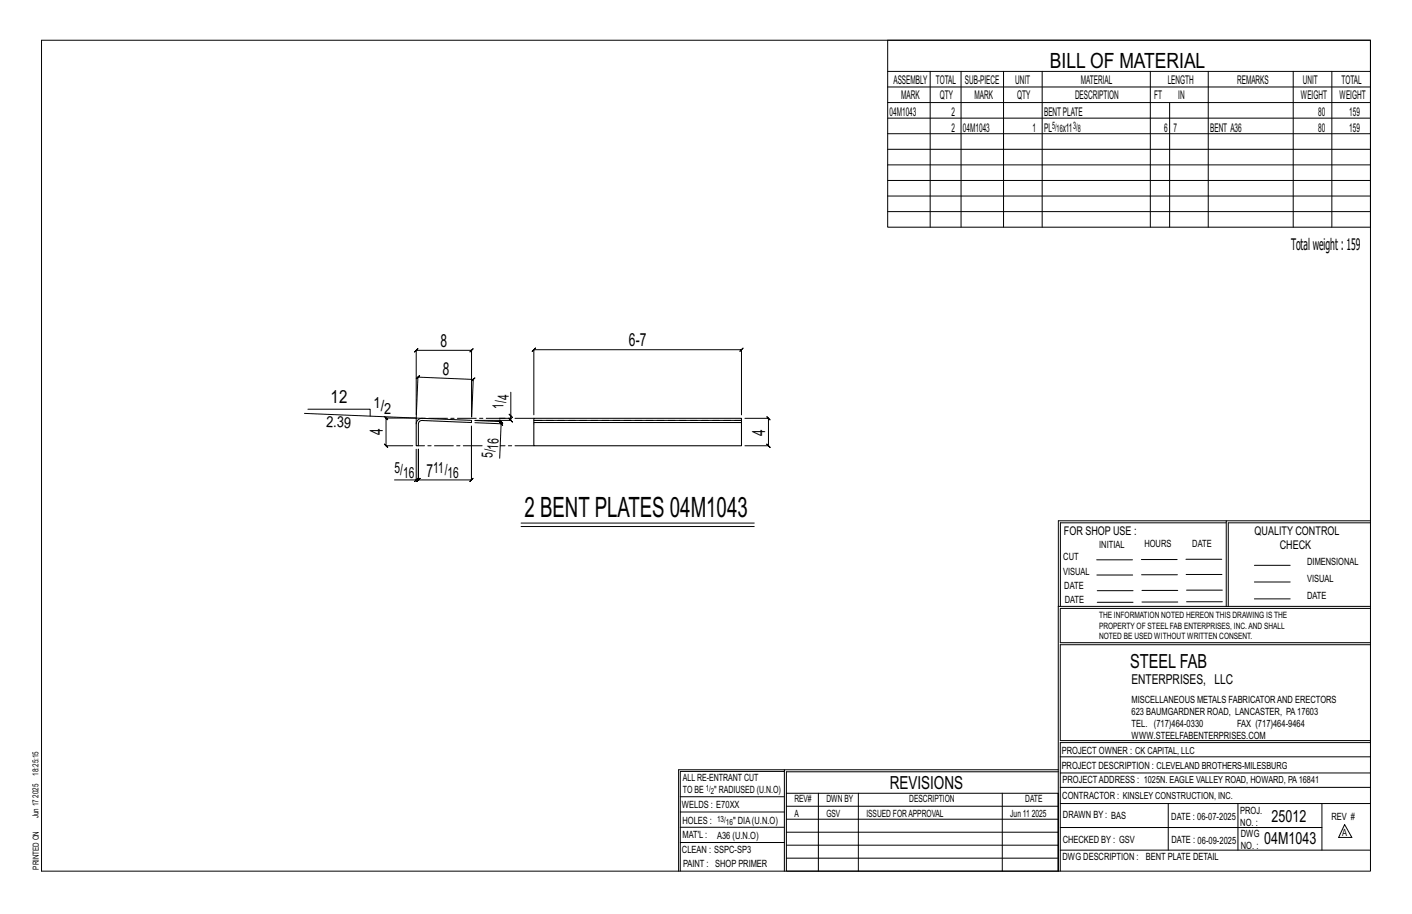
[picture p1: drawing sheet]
<svg xmlns="http://www.w3.org/2000/svg" width="432mm" height="279mm" viewBox="0 0 432 279" stroke-linecap="round" stroke-linejoin="round" font-family="sans-serif">
<defs><g id="words">
<text font-size="8.6" x="160.4" y="157.9">2 BENT PLATES 04M1043</text>
<text font-size="6.4" x="321.1" y="20.7">BILL OF MATERIAL</text>
<text font-size="5.9" x="345.6" y="204.1">STEEL FAB</text>
<g font-size="5.5">
<text x="134.7" y="106.1">8</text>
<text x="192.3" y="105.9">6-7</text>
<text x="135.3" y="114.6" transform="rotate(2 135.3 114.6)">8</text>
<text x="101.1" y="123">12</text>
<text x="117.1" y="133.1" transform="rotate(-90 117.1 133.1)">4</text>
<text x="234" y="133.2" transform="rotate(-90 234 133.2)">4</text>
<text x="130.5" y="145.7">7</text>
<text x="272.2" y="241.1">REVISIONS</text>
</g>
<g font-size="5.1">
<text x="388.9" y="251.3">25012</text>
<text x="386.6" y="258.1">04M1043</text>
</g>
<text font-size="4.9" x="394.8" y="76.4">Totalweight : 159</text>
<g font-size="4.7">
<text x="114.3" y="124.8">1/</text>
<text x="154" y="125" transform="rotate(-90 154 125)">1/</text>
<text x="155.6" y="122.4" transform="rotate(-90 155.6 122.4)">4</text>
<text x="99.7" y="130.5" transform="rotate(2 99.7 130.5)">2.39</text>
<text x="117.5" y="126.4">2</text>
<text x="152.3" y="137.4" transform="rotate(-88 152.3 137.4)">16</text>
<text x="150.6" y="140" transform="rotate(-88 150.6 140)">5/</text>
<text x="120.7" y="144.5">5/</text>
<text x="123.3" y="146.1">16</text>
<text x="132.5" y="144.5">11/</text>
<text x="136.9" y="146.1">16</text>
</g>
<text font-size="4.2" x="346" y="209.1">ENTERPRISES, LLC</text>
<g font-size="3.7">
<text x="273.2" y="25.6">ASSEMBLY</text>
<text x="286.2" y="25.6">TOTAL</text>
<text x="295.1" y="25.6">SUB-PIECE</text>
<text x="310.4" y="25.6">UNIT</text>
<text x="330.5" y="25.6">MATERIAL</text>
<text x="357.1" y="25.6">LENGTH</text>
<text x="378.3" y="25.6">REMARKS</text>
<text x="398.4" y="25.6">UNIT</text>
<text x="410.2" y="25.6">TOTAL</text>
<text x="272.1" y="35.5">04M1043</text>
<text x="275.6" y="30.4">MARK</text>
<text x="287.4" y="30.4">QTY</text>
<text x="290.9" y="35.5">2</text>
<text x="298" y="30.4">MARK</text>
<text x="311" y="30.4">QTY</text>
<text x="319.3" y="35.5">BENTPLATE</text>
<text x="328.7" y="30.4">DESCRIPTION</text>
<text x="353" y="30.4">FT</text>
<text x="360.3" y="30.4">IN</text>
<text x="397.8" y="30.4">WEIGHT</text>
<text x="403.2" y="35.5">80</text>
<text x="409.6" y="30.4">WEIGHT</text>
<text x="412.6" y="35.5">159</text>
<text x="290.9" y="40.2">2</text>
<text x="294.5" y="40.2">04M1043</text>
<text x="315.8" y="40.2">1</text>
<text x="319.3" y="40.2">PL</text>
<text x="325" y="40.2">x11</text>
<text x="356" y="40.2">6</text>
<text x="358.9" y="40.2">7</text>
<text x="370.1" y="40.2">BENT A36</text>
<text x="403.2" y="40.2">80</text>
<text x="412.6" y="40.2">159</text>
<text x="325.3" y="163.4">FOR SHOP USE :</text>
<text x="383.7" y="163.4">QUALITY CONTROL</text>
<text x="391.4" y="167.8">CHECK</text>
</g>
<g font-size="3.1">
<text x="321.7" y="39.4">5/</text>
<text x="323.1" y="40.5">16</text>
<text x="328.2" y="39.4">3/</text>
<text x="329.6" y="40.5">8</text>
<text x="336.2" y="167.4">INITIAL</text>
<text x="350" y="167.1">HOURS</text>
<text x="364.6" y="167.2">DATE</text>
<text x="325.2" y="171.3">CUT</text>
<text x="399.8" y="172.8">DIMENSIONAL</text>
<text x="325.1" y="175.8">VISUAL</text>
<text x="399.8" y="177.9">VISUAL</text>
<text x="325.5" y="180">DATE</text>
<text x="325.7" y="184.4">DATE</text>
<text x="399.8" y="183.1">DATE</text>
<text x="346" y="215">MISCELLANEOUS METALS FABRICATORAND ERECTORS</text>
<text x="346" y="218.6">623 BAUMGARDNER ROAD, LANCASTER, PA17603</text>
<text x="346" y="225.8">WWW.STEELFABENTERPRISES.COM</text>
<text x="346" y="222.2">TEL. (717)464-0330</text>
<text x="378.3" y="222.2">FAX (717)464-9464</text>
<text x="324.7" y="230.5">PROJECT OWNER : CK CAPITAL, LLC</text>
<text x="208.8" y="238.8">ALL RE-ENTRANT CUT</text>
<text x="324.7" y="235.1">PROJECT DESCRIPTION : CLEVELAND BROTHERS-MILESBURG</text>
<text x="324.9" y="239.5">PROJECTADDRESS : 1025N. EAGLE VALLEY ROAD, HOWARD, PA16841</text>
<text x="208.8" y="242.5">TO BE</text>
<text x="218.4" y="242.5">&quot; RADIUSED (U.N.O)</text>
<text x="242.9" y="245.3">REV#</text>
<text x="252.7" y="245.3">DWN BY</text>
<text x="278.1" y="245.3">DESCRIPTION</text>
<text x="313.5" y="245.3">DATE</text>
<text x="324.9" y="244.2">CONTRACTOR : KINSLEY CONSTRUCTION, INC.</text>
<text x="208.5" y="247">WELDS : E70XX</text>
<text x="208.7" y="251.7">HOLES :</text>
<text x="224.2" y="251.8">&quot; DIA(U.N.O)</text>
<text x="242.9" y="249.9">A</text>
<text x="252.7" y="249.9">GSV</text>
<text x="264.9" y="249.9">ISSUED FORAPPROVAL</text>
<text x="309" y="249.9">Jun 11</text>
<text x="315.5" y="249.9">2025</text>
<text x="325.1" y="250">DRAWN BY : BAS</text>
<text x="358.2" y="250.5">DATE : 06-07-2025</text>
<text x="379.3" y="248.9">PROJ.</text>
<text x="407.2" y="250.5">REV #</text>
<text x="208.7" y="256.3">MAT'L :</text>
<text x="219.3" y="256.4">A36 (U.N.O)</text>
<text x="325" y="257.6">CHECKED BY : GSV</text>
<text x="358.3" y="257.7">DATE : 06-09-2025</text>
<text x="379.3" y="252.5">NO. :</text>
<text x="379.5" y="255.9">DWG</text>
<text x="410.5" y="255.5">A</text>
<text x="208.6" y="260.7">CLEAN : SSPC-SP3</text>
<text x="324.9" y="262.9">DWG DESCRIPTION :</text>
<text x="350.4" y="263">BENT PLATE DETAIL</text>
<text x="379.5" y="259.5">NO. :</text>
<text x="208.9" y="265">PAINT : SHOP PRIMER</text>
</g>
<g font-size="2.7">
<text x="336.1" y="189">THE INFORMATION NOTED HEREON THIS DRAWING IS THE</text>
<text x="336.1" y="195.4">NOTED BE USED WITHOUT WRITTEN CONSENT.</text>
<text x="336.1" y="192.2">PROPERTY OF STEEL FAB ENTERPRISES, INC.AND SHALL</text>
</g>
<g font-size="2.6">
<text x="215.9" y="241.8">1/</text>
<text x="217.4" y="242.7">2</text>
<text x="219.3" y="251.1">13/</text>
<text x="222" y="252.1">16</text>
</g>
<g font-size="2.5">
<text x="11.7" y="237.1" transform="rotate(-90 11.7 237.1)">18:25:15</text>
<text x="11.8" y="243.8" transform="rotate(-90 11.8 243.8)">2025</text>
<text x="11.8" y="250.1" transform="rotate(-90 11.8 250.1)">Jun 17</text>
<text x="11.9" y="265.8" transform="rotate(-90 11.9 265.8)">PRINTED ON</text>
</g>
</g></defs>
<g fill="none" stroke="#000" stroke-width=".31">
<path d="M12.7 12.3h406.4v254h-406.4zM271.5 12.3h147.6v57.2h-147.6zM271.5 21.8h147.6M271.5 26.6h147.6M271.5 31.4h147.6M271.5 36.1h147.6M284.5 21.8v47.7M293.9 21.8v47.7M306.9 21.8v47.7M318.7 21.8v47.7M351.8 21.8v47.7M357.7 31.4v38.1"/>
<path d="M369.5 21.8v47.7M395.5 21.8v47.7M407.3 21.8v47.7M271.5 40.9h147.6M271.5 45.6h147.6M271.5 50.4h147.6M271.5 55.2h147.6M271.5 59.9h147.6M271.5 64.7h147.6M156.2 119.9v8h-3.5M93.1 126.4l34.2 1.4M94.2 125.1h19v2.1"/>
<path d="M127.3 126.7v-19.6l-.5 .5 1-1-.5 .5h16.9l-.5 .5 1-1-.5 .5v20.3M127.3 127.8h-9.2l-.5-.5 1 1-.5-.5v8.5l-.5-.5 1 1-.5-.5h8.1M127.3 137.3v9.4h-6.6M144.2 130.2v16.5l.5-.5-1 1 .5-.5h-16.3l.5-.5-1 1 .5-.5v-9.4v9.4l.5-.5-1 1 .5-.5h-.6M144.2 127.4l.5-11.4 .5-.5-1 1 .5-.5-16.9-.7 .5-.5-1 1 .5-.5-.5 12.5M145.2 129.2l8.1 .3-.5 10.6M152.8 129l.9 1.1zM155.7 126.6l1 1zM156.2 127.1v1.4l-.5-.5 1 1-.5-.5h-10.9l8 .4-.5-.5 1 1-.5-.5v.6M163.3 126.8v-19.9l-.5 .5 1-1-.5 .5h63.5l-.5 .5 1-1-.5 .5v19.9M227.8 127.9h7.2l-.5-.5 1 1-.5-.5v8.4l-.5-.5 1 1-.5-.5h-7.2M126.8 147.2l1-1z"/>
<path d="M159.3 159.9h71.4M375 159.8h-50.7v25.6M375 159.2h-51.3l-.1 107.1M419.1 159.2h-44.1v26.2M419.1 159.8h-43.5v25.6M159.3 161h71.4M335.4 171.1h10.9M335.4 175.8h11M349 171h11M349.1 175.7h11M362.7 171h10.9M362.7 175.6h11"/>
<path d="M383.6 172.8h11M383.6 177.9h11M323.7 185.4h95.4M335.5 184.1h11M335.5 180.6h11M349.2 184h11M349.2 180.5h11M362.9 180.4h10.9M362.9 184h10.9M383.6 183.1h11M419.1 186h-94.9v10.5h94.9M419.1 197.1h-94.9v29.3h94.9v.6h-94.9v39.3"/>
<path d="M239.9 235.8h-31.9v30.5M239.9 235.3h-32.4v31M323.6 235.3h-83.7v31M323.6 235.9h-83.1v6.6M324.2 236.3h94.9M324.2 231.4h94.9M208 252.9h31.9M208 257.5h31.9M208 243.6h31.9M208 248.2h31.9M240.5 242.5h83.1v23.8h-83.1zM240.5 258.4h83.1"/>
<path d="M240.5 254.4h83.1M240.5 250.4h83.1M240.5 246.5h83.1M250.3 242.5v23.8M262.5 242.5v23.8M306.5 242.5v23.8M324.2 253h80.1M324.2 245.6h94.9M324.2 259.9h94.9M324.2 240.7h94.9M357.3 245.6v14.3M378.6 245.6v14.3"/>
<path d="M404.3 245.6v14.3M411.2 252.1l2.2 3.9h-4zM240.5 262.3h83.1"/>
</g>
<path d="M127.8 128.4l1.3-.5 15.1 .6v.7l-15.7-.5-.6 .9v6.7h-.6v-6.7zM163.3 128.5h63.5v.7h-63.5zM163.3 128.5v-.6h63.5v.6M163.3 129.2v7.1h63.5v-7.1" fill="none" stroke="#000" stroke-width=".32"/>
<path d="M226.8 128.5h-63.5" fill="none" stroke="#000" stroke-width=".31" stroke-dasharray="2 1.4"/>
<path d="M127.3 129.6v-1.8l1.8 .1M147.4 136.3h-19.5M163.3 136.3h-10.3M163.3 127.9h-34.2" fill="none" stroke="#000" stroke-width=".31" stroke-dasharray="5.8 1 1 1"/>
<use href="#words"/>
</svg>
